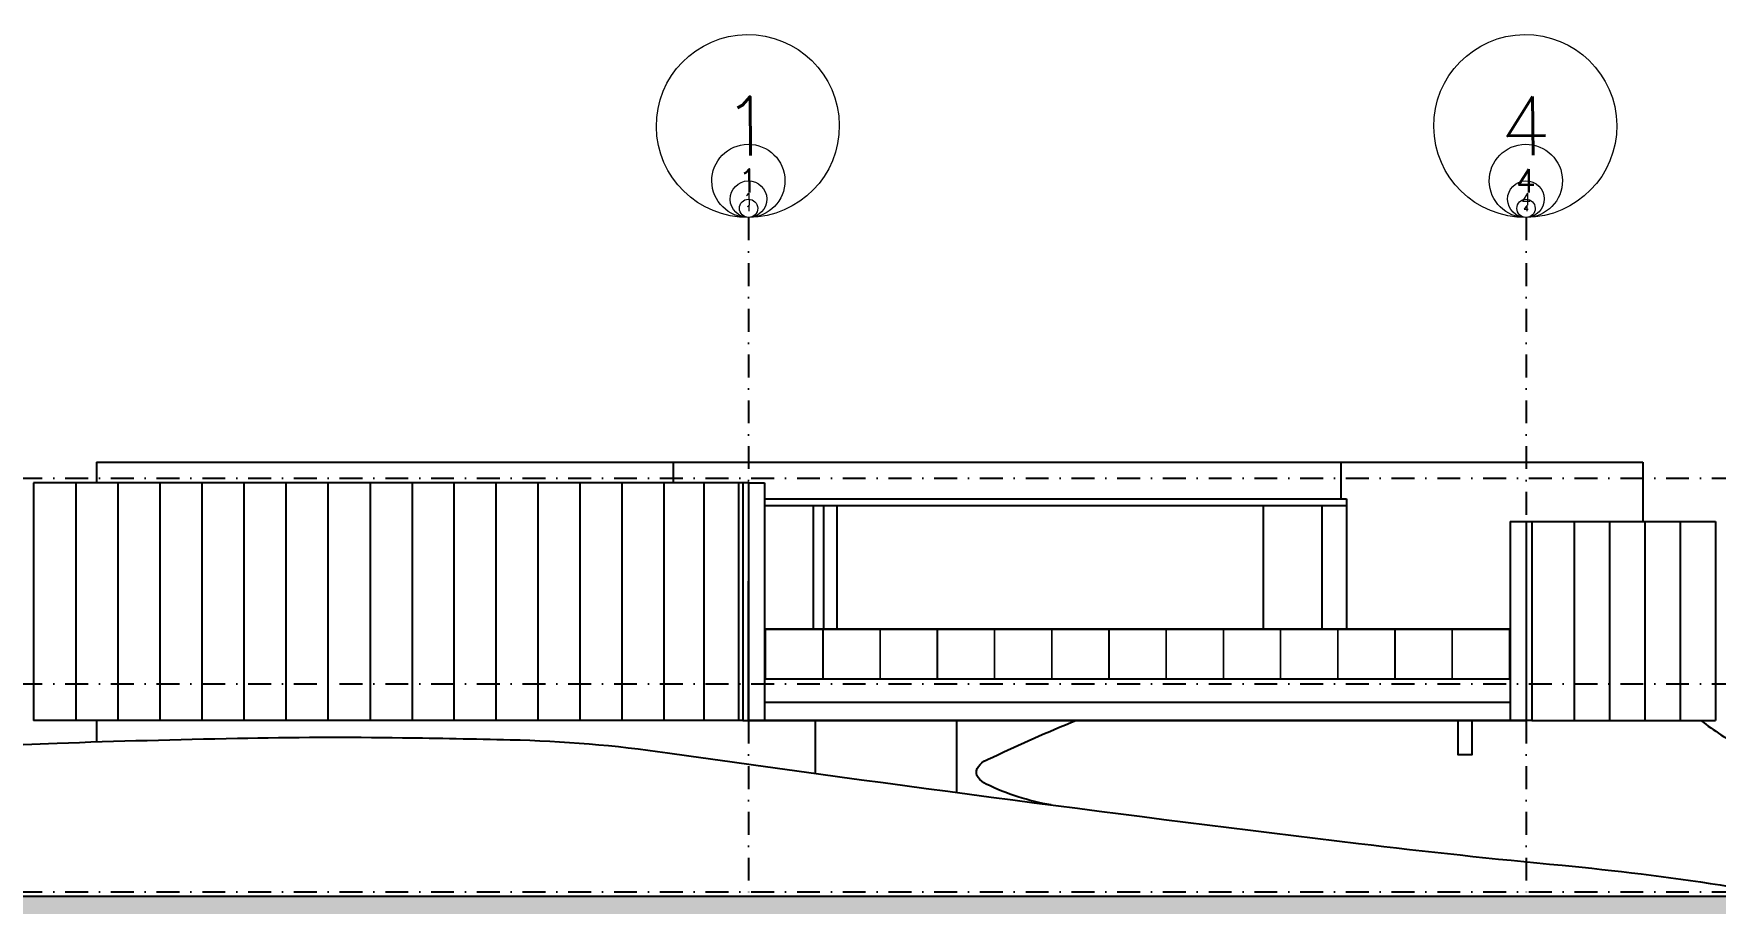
# Model space of a CAD drawing. Header units: millimetres. Extents: x 834092093 to 834533152, y 817697564 to 818073953.
# Drawn here: x 834220848 to 834257619, y 817723584 to 817742604 of the extents above; entities that cross this region are included whole.
import ezdxf
from ezdxf.enums import TextEntityAlignment as Align

# ---------------------------------------------------------------- set-up
doc = ezdxf.new("R2010")
doc.units = ezdxf.units.MM
doc.header["$LTSCALE"] = 1000
doc.header["$MEASUREMENT"] = 0
doc.linetypes.add('DASHDOT', pattern=[1, 0.5, -0.25, 0, -0.25])
for name, color, linetype in [('VPA023_Grid-H', 7, 'DASHDOT'), ('VPA060_Hatch', 253, 'Continuous'), ('VPA220_Wall-Conc', 3, 'Continuous'), ('VPA315_Door', 1, 'Continuous'), ('VPA417_Ext Cladding', 7, 'Continuous'), ('VPA802_Contour', 7, 'Continuous')]:
    doc.layers.add(name, color=color, linetype=linetype)
for name, color, linetype, lineweight, plot in [('VPA024_M 100', 6, 'Continuous', 9, False), ('VPA024_M 50', 6, 'Continuous', 9, False), ('VPA024_M 500', 6, 'Continuous', 9, False)]:
    doc.layers.add(name, color=color, linetype=linetype, lineweight=lineweight, plot=plot)
doc.layers.add('VPA024_M 200', color=6, linetype='Continuous', lineweight=9)
doc.layers.add('VPA342_Handrail', color=1, linetype='Continuous', lineweight=9)
doc.styles.get("Standard").update_dxf_attribs({"font": 'txt.shx', "width": 0.8})

# ---------------------------------------------------------------- blocks, each defined once
blk = doc.blocks.new('CNO 500')
at = {"layer": 'VPA024_M 500', "linetype": 'Continuous'}
blk.add_ellipse((0, 0), major_axis=(2000, 1), ratio=1, start_param=0.000259, end_param=6.283444, dxfattribs=at)
at = {"layer": 'VPA024_M 500', "oblique": 360, "width": 1}
blk.add_attdef('NO.', text='', height=1286, rotation=0, dxfattribs=at).set_placement((0, 0), align=Align.MIDDLE_CENTER)
blk = doc.blocks.new('CNO 200')
at = {"layer": 'VPA024_M 200', "color": 6, "linetype": 'Continuous'}
blk.add_ellipse((0, 0), major_axis=(800, 1), ratio=1, start_param=-0.000829, end_param=6.282356, dxfattribs=at)
at = {"layer": 'VPA024_M 200', "color": 6, "oblique": 0, "width": 1}
blk.add_attdef('NO.', text='', height=514, rotation=0, dxfattribs=at).set_placement((0, 0), align=Align.MIDDLE_CENTER)
blk = doc.blocks.new('CNO 100')
at = {"layer": 'VPA024_M 100', "linetype": 'Continuous'}
blk.add_ellipse((0, 0), major_axis=(400, 0), ratio=1, start_param=0.000756, end_param=6.283941, dxfattribs=at)
at = {"layer": 'VPA024_M 100', "oblique": 360, "width": 1}
blk.add_attdef('NO.', text='', height=257, dxfattribs=at).set_placement((0, 0), align=Align.MIDDLE_CENTER)
blk = doc.blocks.new('CNO 50')
at = {"layer": 'VPA024_M 50', "linetype": 'Continuous'}
blk.add_ellipse((-1782, 954), major_axis=(200, 0), ratio=1, start_param=0.001763, end_param=6.284948, dxfattribs=at)
at = {"layer": 'VPA024_M 50', "oblique": 360, "width": 1}
blk.add_attdef('NO.', text='', height=129, dxfattribs=at).set_placement((-1782, 954), align=Align.MIDDLE_CENTER)

msp = doc.modelspace()

# ---------------------------------------------------------------- hatches: boundary and pattern name
at = {"layer": 'VPA060_Hatch', "ltscale": 500}
h = msp.add_hatch(dxfattribs=at)
h.set_pattern_fill('EARTH', color=256, scale=2000, angle=45, style=0)
h.set_pattern_definition([(45, (2e-07, 150), (0, 707.10678119), [500, -500]), (45, (-132.6, 282.6), (0, 707.10678119), [500, -500]), (45, (-265.17, 415.17), (0, 707.10678119), [500, -500]), (135, (-265.17, 503.55), (-707.10678119, 0), [500, -500]), (135, (-132.6, 636.14), (-707.10678119, 0), [500, -500]), (135, (-2e-07, 768.7), (-707.10678119, 0), [500, -500])])
h.paths.add_polyline_path([(834278352, 817723734), (834194352, 817723734), (834194352, 817703734), (834278352, 817703734)])
h.paths.add_polyline_path([(834204389, 817723650), (834204389, 817724417), (834203939, 817724417), (834203939, 817723650)], flags=9)

# ---------------------------------------------------------------- linework, layer by layer
at = {"layer": 'VPA023_Grid-H'}
for points in [[(834236482, 817738584), (834236482, 817723584)], [(834253481, 817738584), (834253481, 817723584)], [(834119528, 817732884), (834365609, 817732884)], [(834119528, 817728384), (834365609, 817728384)], [(834119528, 817723834), (834365609, 817723834)]]:
    msp.add_lwpolyline(points, dxfattribs=at)
at = {"layer": 'VPA220_Wall-Conc', "color": 1, "ltscale": 500}
for points in [[(834222223, 817733234), (834234829, 817733234)], [(834222223, 817733234), (834222223, 817732784)], [(834234829, 817733234), (834234829, 817732784)], [(834234829, 817733234), (834256034, 817733234)], [(834249430, 817733234), (834249430, 817732434)], [(834256034, 817733234), (834256034, 817731934)], [(834220848, 817732784), (834220848, 817727584)], [(834236357, 817732784), (834220848, 817732784)], [(834236832, 817732434), (834249554, 817732434)], [(834236832, 817732284), (834249554, 817732284)], [(834237893, 817732284), (834237893, 817729584)], [(834238118, 817732284), (834238118, 817729584)], [(834249011, 817732284), (834249011, 817729584)], [(834249554, 817732434), (834249554, 817729584)], [(834253607, 817731934), (834257619, 817731934)], [(834257619, 817731934), (834257619, 817727584)], [(834236357, 817727584), (834220848, 817727584)], [(834222225, 817727584), (834222225, 817727117)], [(834237935, 817727584), (834237935, 817726427)], [(834241027, 817727584), (834241027, 817726009)], [(834252292, 817727584), (834252292, 817726834), (834251992, 817726834), (834251992, 817727584)], [(834253607, 817727584), (834257619, 817727584)]]:
    msp.add_lwpolyline(points, dxfattribs=at)
at = {"layer": 'VPA220_Wall-Conc', "ltscale": 500}
for points in [[(834236482, 817732784), (834236832, 817732784)], [(834236482, 817732784), (834236482, 817727584)], [(834236832, 817732784), (834236832, 817727584)], [(834253132, 817731934), (834253132, 817727584)], [(834253132, 817731934), (834253482, 817731934)], [(834253482, 817731934), (834253482, 817727584)], [(834253482, 817730632), (834253482, 817727584), (834236482, 817727584), (834236482, 817730632)], [(834253132, 817728484), (834236832, 817728484)], [(834236832, 817727984), (834253132, 817727984)], [(834236482, 817727584), (834253482, 817727584)]]:
    msp.add_lwpolyline(points, dxfattribs=at)
at = {"layer": 'VPA315_Door', "ltscale": 500}
msp.add_line((834238411, 817732284), (834238411, 817729584), dxfattribs=at)
for points in [[(834247731, 817732284), (834247731, 817729584)], [(834247731, 817732284), (834247731, 817729584)], [(834247741, 817732284), (834249011, 817732284), (834249011, 817729584)]]:
    msp.add_lwpolyline(points, dxfattribs=at)
at = {"layer": 'VPA342_Handrail', "ltscale": 500}
for points in [[(834236852, 817729584), (834236852, 817728484)], [(834253112, 817729584), (834236852, 817729584)], [(834253112, 817729564), (834236852, 817729564)], [(834238098, 817729564), (834238098, 817728484)], [(834238108, 817729564), (834238108, 817728484)], [(834239349, 817729564), (834239349, 817728484)], [(834239359, 817729564), (834239359, 817728484)], [(834240600, 817729564), (834240600, 817728484)], [(834240610, 817729564), (834240610, 817728484)], [(834241850, 817729564), (834241850, 817728484)], [(834241860, 817729564), (834241860, 817728484)], [(834243101, 817729564), (834243101, 817728484)], [(834243111, 817729564), (834243111, 817728484)], [(834244352, 817729564), (834244352, 817728484)], [(834244362, 817729564), (834244362, 817728484)], [(834245603, 817729564), (834245603, 817728484)], [(834245613, 817729564), (834245613, 817728484)], [(834246854, 817729564), (834246854, 817728484)], [(834246864, 817729564), (834246864, 817728484)], [(834248104, 817729564), (834248104, 817728484)], [(834248114, 817729564), (834248114, 817728484)], [(834249355, 817729564), (834249355, 817728484)], [(834249365, 817729564), (834249365, 817728484)], [(834250606, 817729564), (834250606, 817728484)], [(834250616, 817729564), (834250616, 817728484)], [(834251857, 817729564), (834251857, 817728484)], [(834251867, 817729564), (834251867, 817728484)], [(834253112, 817729584), (834253112, 817728484)]]:
    msp.add_lwpolyline(points, dxfattribs=at)
at = {"layer": 'VPA417_Ext Cladding', "ltscale": 500}
for points in [[(834221768, 817732784), (834221768, 817727584)], [(834222687, 817732784), (834222687, 817727584)], [(834223606, 817732784), (834223606, 817727584)], [(834224526, 817732784), (834224526, 817727584)], [(834225445, 817732784), (834225445, 817727584)], [(834226364, 817732784), (834226364, 817727584)], [(834227283, 817732784), (834227283, 817727584)], [(834228203, 817732784), (834228203, 817727584)], [(834229122, 817732784), (834229122, 817727584)], [(834230041, 817727584), (834230041, 817732784)], [(834230960, 817727584), (834230960, 817732784)], [(834231880, 817727584), (834231880, 817732784)], [(834232799, 817727584), (834232799, 817732784)], [(834233718, 817727584), (834233718, 817732784)], [(834234637, 817727584), (834234637, 817732784)], [(834235500, 817732784), (834235500, 817727584)], [(834236257, 817732784), (834236257, 817727584)], [(834236482, 817732784), (834236357, 817732784), (834236357, 817727584), (834236482, 817727584)], [(834253482, 817731934), (834253607, 817731934), (834253607, 817727584), (834253482, 817727584)], [(834254533, 817731934), (834254533, 817727584)], [(834255305, 817731934), (834255305, 817727584)], [(834256076, 817731934), (834256076, 817727584)], [(834256847, 817731934), (834256847, 817727584)]]:
    msp.add_lwpolyline(points, dxfattribs=at)
at = {"layer": 'VPA802_Contour'}
for points in [[(834243095, 817725737, -0.072335), (834241677, 817726192, -0.114699), (834241500, 817726336, -0.286068), (834241480, 817726533, -0.14645), (834241625, 817726691, -0.048552), (834241820, 817726781, -0.014544), (834243639, 817727584, -0.014829)], [(834257300, 817727584, 0.043823), (834258209, 817727001, 0.030528), (834259508, 817726597, -0.027449), (834261196, 817726082, -0.017524), (834264686, 817724665, 0.101893), (834265730, 817724434, -0.006078), (834267252, 817724394, 0.003901), (834268009, 817724370, -0.040677), (834269199, 817724245, 0.016231), (834273152, 817723634, 0.016231)]]:
    msp.add_lwpolyline(points, format="xyb", dxfattribs=at)
at = {"layer": 'VPA802_Contour', "color": 3}
msp.add_lwpolyline([(834197813, 817723634, 0.007079), (834200746, 817724017, 0.01926), (834202136, 817724337, -0.00743), (834204521, 817724945, -0.020234), (834210018, 817726026, -0.01463), (834215447, 817726706, -0.015329), (834221362, 817727089, -0.003503), (834225303, 817727195, -0.008371), (834228910, 817727207, -0.002527), (834231270, 817727163, -0.029402), (834234705, 817726879, 0.00535), (834249815, 817724896, 0.006265), (834254270, 817724416, -0.014356), (834257722, 817723988, -0.115629), (834258601, 817723634)], format="xyb", dxfattribs=at)
msp.add_lwpolyline([(834365609, 817723734), (834119528, 817723734), (834119528, 817703734), (834365609, 817703734)], close=True, dxfattribs=at)

# ---------------------------------------------------------------- block references
at = {"layer": 'VPA024_M 100'}
ref = msp.add_blockref('CNO 100', (834236478, 817738984), dxfattribs=dict(at, rotation=0.5524065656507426))
ref.add_attrib('NO.', '1', dxfattribs={"height": 257, "rotation": 0.5524, "width": 1}).set_placement((834236478, 817738984), align=Align.MIDDLE_CENTER)
ref = msp.add_blockref('CNO 100', (834253477, 817738984), dxfattribs=dict(at, rotation=0.5524065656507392))
ref.add_attrib('NO.', '4', dxfattribs={"height": 257, "rotation": 0.5524, "width": 1}).set_placement((834253477, 817738984), align=Align.MIDDLE_CENTER)
at = {"layer": 'VPA024_M 200'}
for p, rotation, values in [((834236476, 817739384), 0.5524065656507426, {'NO.': '1'}), ((834253475, 817739384), 0.5524065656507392, {'NO.': '4'})]:
    msp.add_blockref('CNO 200', p, dxfattribs=dict(at, rotation=rotation)).add_auto_attribs(values)
at = {"layer": 'VPA024_M 50'}
ref = msp.add_blockref('CNO 50', (834238271, 817737847), dxfattribs=dict(at, rotation=0.5524065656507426))
ref.add_attrib('NO.', '1', dxfattribs={"height": 129, "rotation": 0.5524, "width": 1}).set_placement((834236480, 817738784), align=Align.MIDDLE_CENTER)
ref = msp.add_blockref('CNO 50', (834255270, 817737847), dxfattribs=dict(at, rotation=0.5524065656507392))
ref.add_attrib('NO.', '4', dxfattribs={"height": 129, "rotation": 0.5524, "width": 1}).set_placement((834253479, 817738784), align=Align.MIDDLE_CENTER)
at = {"layer": 'VPA024_M 500'}
ref = msp.add_blockref('CNO 500', (834236464, 817740584), dxfattribs=dict(at, rotation=0.5524065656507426))
ref.add_attrib('NO.', '1', dxfattribs={"height": 1286, "rotation": 0.5524, "width": 1}).set_placement((834236464, 817740584), align=Align.MIDDLE_CENTER)
ref = msp.add_blockref('CNO 500', (834253463, 817740584), dxfattribs=dict(at, rotation=0.5524065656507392))
ref.add_attrib('NO.', '4', dxfattribs={"height": 1286, "rotation": 0.5524, "width": 1}).set_placement((834253463, 817740584), align=Align.MIDDLE_CENTER)

doc.saveas('drawing.dxf')
